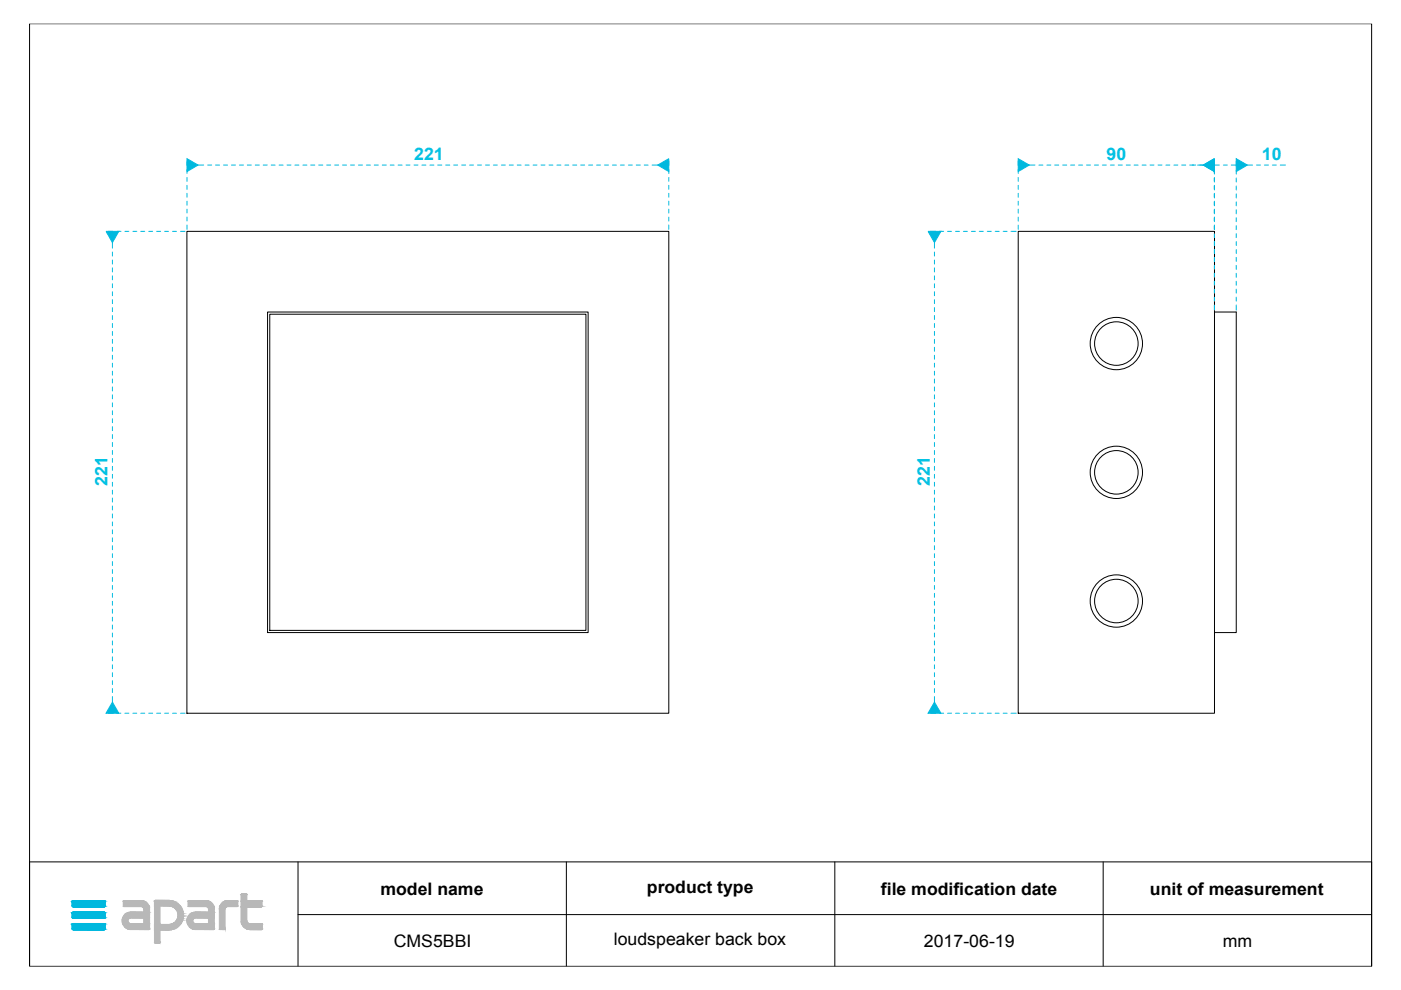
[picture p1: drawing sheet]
<svg xmlns="http://www.w3.org/2000/svg" width="297mm" height="210mm" viewBox="0 0 297 210" stroke-linecap="round" stroke-linejoin="round" font-family="sans-serif">
<defs><g id="words">
<g font-size="3.7" fill="#00c3e4">
<text x="87.8" y="34">221</text>
<text x="234.6" y="34">90</text>
<text x="267.5" y="34">10</text>
<text x="22.8" y="103" transform="rotate(-90 22.8 103)">221</text>
<text x="197.1" y="103" transform="rotate(-90 197.1 103)">221</text>
</g>
<g font-size="3.7">
<text x="80.6" y="189.7">model name</text>
<text x="137.2" y="189.3">product type</text>
<text x="186.8" y="189.7">file modification date</text>
<text x="243.8" y="189.7">unit of measurement</text>
<text x="83.5" y="200.8">CMS5BBI</text>
<text x="130.1" y="200.4">loudspeaker back box</text>
<text x="195.9" y="200.8">2017-06-19</text>
<text x="259.3" y="200.8">mm</text>
</g>
</g></defs>
<g fill="none" stroke="#000" stroke-width=".21">
<path d="M6.3 5h284.5v199.9h-284.5zM39.6 49.1h102.2v102.1h-102.2zM215.9 49.1h41.6v102.1h-41.6zM56.7 66.2h68v67.9h-68zM57.2 66.6h67v67.1h-67zM257.5 66.2h4.6v67.9h-4.6M6.3 182.7h284.5v22.2h-284.5zM63.2 193.9h227.6M63.2 182.7v22.2M120.1 182.7v22.2M177 182.7v22.2M233.9 182.7v22.2"/>
<circle cx="236.7" cy="72.8" r="5.5"/>
<circle cx="236.7" cy="72.8" r="4.6"/>
<circle cx="236.7" cy="100.1" r="5.5"/>
<circle cx="236.7" cy="100.1" r="4.6"/>
<circle cx="236.7" cy="127.4" r="5.5"/>
<circle cx="236.7" cy="127.4" r="4.6"/>
</g>
<g fill="#00b8de" stroke="#00b8de" stroke-width=".21">
<path d="M15.5 191h6.6z"/>
<path d="M15.4 191h6.8z"/>
<path d="M15.5 191h6.7z"/>
<path d="M15.3 191h6.9z"/>
<path d="M15.3 191l7 .1z"/>
<path d="M15.3 191.1h7z"/>
<path d="M15.3 191.1l7.1 .1z"/>
<path d="M15.2 191.2h7.2z"/>
<path d="M15.2 191.2l7.2 .8h-7.2z"/>
<path d="M15.2 191.2h7.2v.8z"/>
<path d="M15.2 192h7.2z"/>
<path d="M15.2 192l7.1 .1z"/>
<path d="M15.3 192.1h7z"/>
<path d="M15.3 192.1l7 .1z"/>
<path d="M15.3 192.2h6.9z"/>
<path d="M15.3 192.2h7z"/>
<path d="M15.4 192.2l6.8 .1z"/>
<path d="M15.4 192.2h6.8z"/>
<path d="M15.4 192.3h6.7z"/>
<path d="M15.4 192.3h6.8z"/>
<path d="M15.5 192.3h6.6z"/>
<path d="M15.5 193.4h6.6z"/>
<path d="M15.4 193.4h6.8z"/>
<path d="M15.5 193.4h6.7z"/>
<path d="M15.3 193.5h6.9z"/>
<path d="M15.4 193.4l6.8 .1z"/>
<path d="M15.3 193.5h7z"/>
<path d="M15.3 193.5l7 .1z"/>
<path d="M15.3 193.6h7.1z"/>
<path d="M15.2 193.6l7.2 .1z"/>
<path d="M15.2 193.7l7.2 .7h-7.2z"/>
<path d="M15.2 193.7h7.2v.7z"/>
<path d="M15.2 194.4l7.2 .1z"/>
<path d="M15.2 194.5h7.1z"/>
<path d="M15.2 194.5h7.2z"/>
<path d="M15.3 194.5l7 .1z"/>
<path d="M15.3 194.5h7z"/>
<path d="M15.3 194.6h7z"/>
<path d="M15.3 194.6h6.9z"/>
<path d="M15.3 194.6l6.9 .1z"/>
<path d="M15.4 194.7h6.8z"/>
<path d="M15.4 194.7h6.7z"/>
<path d="M15.5 194.7h6.6z"/>
<path d="M15.5 195.8h6.6z"/>
<path d="M15.4 195.8h6.8z"/>
<path d="M15.5 195.8h6.7z"/>
<path d="M15.3 195.9h6.9z"/>
<path d="M15.4 195.8l6.8 .1z"/>
<path d="M15.3 195.9h7z"/>
<path d="M15.3 195.9l7 .1z"/>
<path d="M15.3 196h7.1z"/>
<path d="M15.2 196l7.2 .1z"/>
<path d="M15.2 196.1l7.2 .7h-7.2z"/>
<path d="M15.2 196.1h7.2v.7z"/>
<path d="M15.2 196.8l7.2 .1z"/>
<path d="M15.2 196.9h7.1z"/>
<path d="M15.2 196.9h7.2z"/>
<path d="M15.3 196.9l7 .1z"/>
<path d="M15.3 196.9h7z"/>
<path d="M15.3 197h7z"/>
<path d="M15.3 197l6.9 .1z"/>
<path d="M15.3 197.1h6.9z"/>
<path d="M15.4 197.1h6.8z"/>
<path d="M15.4 197.1h6.7z"/>
<path d="M15.5 197.1h6.6z"/>
<path d="M39.6 33.6l2.4 1.4-2.4 1.4z"/>
<path d="M139.4 35l2.4-1.4v2.8z"/>
<path d="M23.8 148.9l1.4 2.3h-2.7z"/>
<path d="M22.5 49.1h2.7l-1.4 2.3z"/>
<path d="M215.9 33.6l2.3 1.4-2.3 1.4z"/>
<path d="M255.1 35l2.4-1.4v2.8z"/>
<path d="M262.1 33.6l2.4 1.4-2.4 1.4z"/>
<path d="M198.1 148.9l1.4 2.3h-2.7z"/>
<path d="M196.8 49.1h2.7l-1.4 2.3z"/>
</g>
<g fill="#b8b8b8" stroke="#b8b8b8" stroke-width=".21">
<path d="M51.2 189.6h1z"/>
<path d="M51.2 189.6h1.1z"/>
<path d="M51.1 189.6h1.2z"/>
<path d="M51.1 189.6l1.2 .1z"/>
<path d="M51.1 189.7h1.2z"/>
<path d="M32.9 190.9h3z"/>
<path d="M32.9 190.9h3.1z"/>
<path d="M32.8 190.9h3.2z"/>
<path d="M32.8 190.9l3.4 .1z"/>
<path d="M48.2 191h2.1z"/>
<path d="M40 191h3.7z"/>
<path d="M26.2 191h3.8z"/>
<path d="M51.1 189.7l1.2 1.3h-1.2z"/>
<path d="M51.1 189.7h1.2v1.3z"/>
<path d="M51.1 191h4.4z"/>
<path d="M39.9 191h3.9z"/>
<path d="M40 191h3.8z"/>
<path d="M32.8 191h3.5z"/>
<path d="M48.1 191h2.2z"/>
<path d="M26.2 191h3.9z"/>
<path d="M48 191h2.4z"/>
<path d="M48.1 191h2.3z"/>
<path d="M39.9 191h4z"/>
<path d="M26.2 191h4z"/>
<path d="M32.8 191h3.6z"/>
<path d="M47.9 191h2.5z"/>
<path d="M39.9 191h4.1z"/>
<path d="M26.2 191h4.1z"/>
<path d="M32.8 191h3.7z"/>
<path d="M39.9 191h4.2z"/>
<path d="M26.2 191h4.2z"/>
<path d="M32.8 191h3.8z"/>
<path d="M51.1 191h4.5z"/>
<path d="M47.8 191h2.6z"/>
<path d="M32.7 191h3.9z"/>
<path d="M47.7 191h2.7z"/>
<path d="M39.9 191h4.3z"/>
<path d="M26.1 191h4.4z"/>
<path d="M47.7 191.1h2.7z"/>
<path d="M47.7 191l2.7 .1z"/>
<path d="M39.9 191l4.4 .1z"/>
<path d="M26.1 191l4.4 .1z"/>
<path d="M51.1 191l4.5 .1z"/>
<path d="M47.6 191.1h2.8z"/>
<path d="M39.9 191.1h4.4z"/>
<path d="M26.1 191.1h4.5z"/>
<path d="M32.7 191l4.2 .1z"/>
<path d="M47.3 191.3l.3-.2 2.8 .2z"/>
<path d="M47.6 191.1h2.8v.2z"/>
<path d="M39.9 191.1l4.7 .2h-4.7z"/>
<path d="M39.9 191.1h4.4l.3 .2z"/>
<path d="M26.1 191.1l4.8 .2h-4.8z"/>
<path d="M26.1 191.1h4.5l.3 .2z"/>
<path d="M32.7 191.1l4.7 .2h-4.7z"/>
<path d="M32.7 191.1h4.2l.5 .2z"/>
<path d="M47 191.5l.3-.2 3.1 .2z"/>
<path d="M47.3 191.3h3.1v.2z"/>
<path d="M39.9 191.3l5 .2h-5z"/>
<path d="M39.9 191.3h4.7l.3 .2z"/>
<path d="M26.1 191.3l5.1 .2h-5.1z"/>
<path d="M26.1 191.3h4.8l.3 .2z"/>
<path d="M32.7 191.3l5.1 .3h-5.1z"/>
<path d="M32.7 191.3h4.7l.4 .3z"/>
<path d="M47 191.5l3.4 .2h-3.6z"/>
<path d="M47 191.5h3.4v.2z"/>
<path d="M39.9 191.5l5.2 .2h-5.2z"/>
<path d="M39.9 191.5h5l.2 .2z"/>
<path d="M26.1 191.5l5.3 .2h-5.3z"/>
<path d="M26.1 191.5h5.1l.2 .2z"/>
<path d="M32.7 191.6l5.4 .4h-5.4z"/>
<path d="M32.7 191.6h5.1l.3 .4z"/>
<path d="M46.8 191.7l3.6 .3h-3.7z"/>
<path d="M46.8 191.7h3.6v.3z"/>
<path d="M39.9 191.7l5.4 .3h-5.4z"/>
<path d="M39.9 191.7h5.2l.2 .3z"/>
<path d="M26.1 191.7l5.5 .3h-5.5z"/>
<path d="M26.1 191.7h5.3l.2 .3z"/>
<path d="M46.7 192l3.7 .1z"/>
<path d="M39.9 192l5.4 .1z"/>
<path d="M26.1 192l5.5 .1z"/>
<path d="M46.6 192.1h3.8z"/>
<path d="M26.1 192.1h5.5z"/>
<path d="M39.9 192.1h5.4z"/>
<path d="M32.7 192l5.6 .1h-5.6z"/>
<path d="M32.7 192h5.4l.2 .1z"/>
<path d="M51.1 191.1l4.5 1h-4.5z"/>
<path d="M51.1 191.1h4.5v1z"/>
<path d="M51.1 192.1h4.5z"/>
<path d="M39.9 192.1l5.4 .1z"/>
<path d="M46.6 192.1l3.8 .1z"/>
<path d="M26.2 192.1l5.4 .1z"/>
<path d="M51.1 192.1l4.5 .1z"/>
<path d="M39.9 192.2h5.4z"/>
<path d="M35.9 192.1l2.4 .1z"/>
<path d="M46.6 192.2h3.8z"/>
<path d="M26.2 192.2h5.4z"/>
<path d="M51.1 192.2h4.4z"/>
<path d="M51.1 192.2h4.5z"/>
<path d="M46.6 192.2h3.7z"/>
<path d="M40 192.2h5.3z"/>
<path d="M46.6 192.2h1.5z"/>
<path d="M46.6 192.2h1.6z"/>
<path d="M43.7 192.2h1.7z"/>
<path d="M30 192.2h1.6z"/>
<path d="M51.1 192.2h4.3z"/>
<path d="M46.6 192.2l1.4 .1z"/>
<path d="M43.8 192.2l1.6 .1z"/>
<path d="M30.1 192.2l1.5 .1z"/>
<path d="M36.3 192.2l2.1 .1h-1.8z"/>
<path d="M36.3 192.2h2l.1 .1z"/>
<path d="M46.6 192.3h1.3z"/>
<path d="M46.6 192.3h1.4z"/>
<path d="M43.9 192.3h1.5z"/>
<path d="M30.2 192.3h1.4z"/>
<path d="M46.5 192.3l1.4 .1z"/>
<path d="M46.5 192.3h1.4z"/>
<path d="M44 192.3l1.4 .1z"/>
<path d="M30.3 192.3l1.4 .1z"/>
<path d="M36.6 192.3l1.8 .1z"/>
<path d="M46.5 192.4h1.4z"/>
<path d="M44 192.4h1.4z"/>
<path d="M30.3 192.4h1.4z"/>
<path d="M36.8 192.4l1.7 .1h-1.6z"/>
<path d="M36.8 192.4h1.6l.1 .1z"/>
<path d="M46.5 192.4l1.3 .1z"/>
<path d="M44.1 192.4l1.3 .1z"/>
<path d="M30.3 192.4l1.4 .1z"/>
<path d="M46.5 192.5l1.3 .1z"/>
<path d="M46.5 192.5h1.3z"/>
<path d="M44.1 192.5l1.3 .1z"/>
<path d="M30.4 192.5l1.3 .1z"/>
<path d="M46.5 192.6l1.2 .1z"/>
<path d="M46.5 192.6h1.3z"/>
<path d="M44.2 192.6l1.2 .1z"/>
<path d="M30.4 192.6l1.3 .1z"/>
<path d="M46.5 192.7h1.2z"/>
<path d="M44.2 192.7h1.2z"/>
<path d="M30.5 192.7h1.2z"/>
<path d="M36.9 192.5l1.7 .2h-1.4z"/>
<path d="M36.9 192.5h1.6l.1 .2z"/>
<path d="M37.2 192.7l1.5 .1z"/>
<path d="M37.3 192.8l1.4 .2h-1.3z"/>
<path d="M37.3 192.8h1.4v.2z"/>
<path d="M37.4 193l1.4 .3h-1.2z"/>
<path d="M37.4 193h1.3l.1 .3z"/>
<path d="M37.6 193.3h1.2z"/>
<path d="M44.2 192.7l1.2 .7h-1.2z"/>
<path d="M44.2 192.7h1.2v.7z"/>
<path d="M30.5 192.7l1.2 .7h-1.2z"/>
<path d="M30.5 192.7h1.2v.7z"/>
<path d="M41 193.5h4.4z"/>
<path d="M41.3 193.4l4.1 .1z"/>
<path d="M27.2 193.5h4.5z"/>
<path d="M27.6 193.4l4.1 .1z"/>
<path d="M40.7 193.6h4.7z"/>
<path d="M41 193.5l4.4 .1z"/>
<path d="M26.9 193.6h4.8z"/>
<path d="M27.2 193.5l4.5 .1z"/>
<path d="M37.6 193.3l1.3 .4h-1.2z"/>
<path d="M37.6 193.3h1.2l.1 .4z"/>
<path d="M40.4 193.7l.3-.1 4.7 .1z"/>
<path d="M40.7 193.6h4.7v.1z"/>
<path d="M26.6 193.7l.3-.1 4.8 .1z"/>
<path d="M26.9 193.6h4.8v.1z"/>
<path d="M37.7 193.7l1.2 .1z"/>
<path d="M40.1 194l.3-.3 5 .3z"/>
<path d="M40.4 193.7h5v.3z"/>
<path d="M26.4 194l.2-.3 5.1 .3z"/>
<path d="M26.6 193.7h5.1v.3z"/>
<path d="M37.7 193.8l1.2 .2h-1.2z"/>
<path d="M37.7 193.8h1.2v.2z"/>
<path d="M40.1 194l5.3 .3h-5.5z"/>
<path d="M40.1 194h5.3v.3z"/>
<path d="M26.4 194l5.3 .3h-5.5z"/>
<path d="M26.4 194h5.3v.3z"/>
<path d="M37.7 194l1.2 .3h-1.2z"/>
<path d="M37.7 194h1.2v.3z"/>
<path d="M37.7 194.3l1.2 .1z"/>
<path d="M37.7 194.3h1.2z"/>
<path d="M39.9 194.3l5.5 .3h-5.6z"/>
<path d="M39.9 194.3h5.5v.3z"/>
<path d="M26.2 194.3l5.5 .3h-5.7z"/>
<path d="M26.2 194.3h5.5v.3z"/>
<path d="M39.8 194.6h5.6z"/>
<path d="M26 194.6h5.7z"/>
<path d="M39.7 194.6l1.6 .1z"/>
<path d="M39.7 194.6h1.7z"/>
<path d="M26 194.6l1.5 .1z"/>
<path d="M26 194.6h1.6z"/>
<path d="M39.7 194.7h1.5z"/>
<path d="M39.7 194.7h1.6z"/>
<path d="M26 194.7h1.4z"/>
<path d="M26 194.7h1.5z"/>
<path d="M37.7 194.4l1.1 .4h-1.2z"/>
<path d="M37.7 194.4h1.2l-.1 .4z"/>
<path d="M39.7 194.7l1.4 .1z"/>
<path d="M26 194.7l1.3 .1z"/>
<path d="M37.6 194.8h1.2z"/>
<path d="M39.7 194.8l1.3 .1z"/>
<path d="M39.7 194.8h1.4z"/>
<path d="M26 194.8l1.2 .1z"/>
<path d="M26 194.8h1.3z"/>
<path d="M39.7 194.9h1.3z"/>
<path d="M25.9 194.9h1.3z"/>
<path d="M39.6 194.9l1.3 .1z"/>
<path d="M39.6 194.9h1.4z"/>
<path d="M25.9 194.9l1.3 .1z"/>
<path d="M39.6 195l1.3 .1z"/>
<path d="M39.6 195h1.3z"/>
<path d="M25.9 195l1.2 .1z"/>
<path d="M25.9 195h1.3z"/>
<path d="M37.6 194.8l1.1 .3h-1.3z"/>
<path d="M37.6 194.8h1.2l-.1 .3z"/>
<path d="M39.6 195.1l1.3 .1h-1.3z"/>
<path d="M39.6 195.1h1.3z"/>
<path d="M25.9 195.1l1.2 .1h-1.2z"/>
<path d="M25.9 195.1h1.2z"/>
<path d="M39.6 195.2h1.3z"/>
<path d="M25.9 195.2h1.2z"/>
<path d="M51.1 192.2l1.2 3.1h-1.2z"/>
<path d="M51.1 192.2h1.2v3.1z"/>
<path d="M51.1 195.3h1.2z"/>
<path d="M37.4 195.1l1.3 .2h-1.4z"/>
<path d="M37.4 195.1h1.3v.2z"/>
<path d="M39.6 195.2l1.3 .1z"/>
<path d="M25.9 195.2l1.2 .1z"/>
<path d="M51.1 195.3l1.2 .1z"/>
<path d="M37.3 195.3l1.3 .1h-1.4z"/>
<path d="M37.3 195.3h1.4z"/>
<path d="M39.6 195.3l1.3 .1z"/>
<path d="M25.9 195.3l1.2 .1z"/>
<path d="M51.1 195.4l1.3 .1z"/>
<path d="M39.6 195.4l1.3 .1z"/>
<path d="M25.9 195.4l1.3 .1z"/>
<path d="M51.1 195.5h1.3z"/>
<path d="M39.6 195.5l1.4 .1z"/>
<path d="M25.9 195.5l1.3 .1z"/>
<path d="M39.6 195.6h1.4z"/>
<path d="M25.9 195.6h1.3z"/>
<path d="M36.9 195.6l.3-.2 1.3 .2z"/>
<path d="M37.2 195.4h1.4l-.1 .2z"/>
<path d="M51.1 195.5l1.4 .1z"/>
<path d="M51.1 195.6h1.4z"/>
<path d="M39.7 195.6l1.4 .1z"/>
<path d="M25.9 195.6l1.4 .1z"/>
<path d="M51.1 195.6l1.4 .1z"/>
<path d="M36.8 195.7h1.6z"/>
<path d="M36.9 195.6h1.6z"/>
<path d="M51.2 195.7h1.4z"/>
<path d="M39.7 195.7l1.5 .1z"/>
<path d="M26 195.7l1.4 .1z"/>
<path d="M51.2 195.7l1.5 .1z"/>
<path d="M39.7 195.8h1.6z"/>
<path d="M26 195.8h1.5z"/>
<path d="M36.6 195.8h1.8z"/>
<path d="M51.2 195.8h1.6z"/>
<path d="M51.2 195.8h1.7z"/>
<path d="M51.2 195.8h4.3z"/>
<path d="M44.2 194.6l1.2 1.2h-1.2z"/>
<path d="M44.2 194.6h1.2v1.2z"/>
<path d="M39.7 195.8h1.7z"/>
<path d="M30.5 194.6l1.2 1.2h-1.2z"/>
<path d="M30.5 194.6h1.2v1.2z"/>
<path d="M26 195.8h1.6z"/>
<path d="M51.2 195.8h4.4z"/>
<path d="M51.2 195.8l4.4 .1z"/>
<path d="M51.2 195.9h4.4z"/>
<path d="M39.7 195.8l5.7 .1z"/>
<path d="M26 195.8l5.7 .1z"/>
<path d="M36.3 195.9l.3-.1 1.7 .1z"/>
<path d="M36.6 195.8h1.8l-.1 .1z"/>
<path d="M35.9 196h2.4z"/>
<path d="M36.3 195.9h2z"/>
<path d="M32.7 192.1l1.2 3.9h-1.2z"/>
<path d="M32.7 192.1h1.2v3.9z"/>
<path d="M32.7 196l5.4 .1h-5.4z"/>
<path d="M32.7 196h5.6l-.2 .1z"/>
<path d="M39.8 195.9l5.6 .3h-5.5z"/>
<path d="M39.8 195.9h5.6v.3z"/>
<path d="M26 195.9l5.7 .3h-5.5z"/>
<path d="M26 195.9h5.7v.3z"/>
<path d="M51.2 195.9l4.4 .4h-4.2z"/>
<path d="M51.2 195.9h4.4v.4z"/>
<path d="M32.7 196.1l5.1 .4h-5.1z"/>
<path d="M32.7 196.1h5.4l-.3 .4z"/>
<path d="M39.9 196.2l5.5 .3h-5.3z"/>
<path d="M39.9 196.2h5.5v.3z"/>
<path d="M26.2 196.2l5.5 .3h-5.3z"/>
<path d="M26.2 196.2h5.5v.3z"/>
<path d="M51.4 196.3l4.2 .2h-4z"/>
<path d="M51.4 196.3h4.2v.2z"/>
<path d="M40.1 196.5l5.3 .2h-5z"/>
<path d="M40.1 196.5h5.3v.2z"/>
<path d="M26.4 196.5l5.3 .2h-5.1z"/>
<path d="M26.4 196.5h5.3v.2z"/>
<path d="M32.7 196.5l4.7 .3h-4.7z"/>
<path d="M32.7 196.5h5.1l-.4 .3z"/>
<path d="M51.6 196.5l4 .3h-3.7z"/>
<path d="M51.6 196.5h4v.3z"/>
<path d="M40.4 196.7l5 .2h-4.7z"/>
<path d="M40.4 196.7h5v.2z"/>
<path d="M26.6 196.7l5.1 .2h-4.8z"/>
<path d="M26.6 196.7h5.1v.2z"/>
<path d="M51.9 196.8l3.7 .1h-3.4z"/>
<path d="M51.9 196.8h3.7v.1z"/>
<path d="M46.5 192.7l1.2 4.3h-1.2z"/>
<path d="M46.5 192.7h1.2v4.3z"/>
<path d="M40.7 196.9l4.7 .1z"/>
<path d="M26.9 196.9l4.8 .1z"/>
<path d="M52.2 196.9l3.4 .1z"/>
<path d="M32.7 196.8l4.2 .2h-4.2z"/>
<path d="M32.7 196.8h4.7l-.5 .2z"/>
<path d="M46.5 197h1.2z"/>
<path d="M40.8 197h4.6z"/>
<path d="M27.1 197h4.6z"/>
<path d="M52.3 197h3.3z"/>
<path d="M40.9 197h4.5z"/>
<path d="M27.2 197h4.5z"/>
<path d="M52.4 197h3.2z"/>
<path d="M41 197h4.4z"/>
<path d="M52.5 197h3.1z"/>
<path d="M52.5 197l3.1 .1z"/>
<path d="M46.5 197l1.2 .1z"/>
<path d="M46.5 197.1h1.2z"/>
<path d="M41.1 197l4.3 .1z"/>
<path d="M27.3 197l4.4 .1z"/>
<path d="M27.3 197h4.4z"/>
<path d="M52.6 197.1h3z"/>
<path d="M41.2 197.1h4.2z"/>
<path d="M27.4 197.1h4.2z"/>
<path d="M27.4 197.1h4.3z"/>
<path d="M46.6 197.1h1.1z"/>
<path d="M46.6 197.1h1z"/>
<path d="M27.5 197.1h4.1z"/>
<path d="M41.3 197.1h4z"/>
<path d="M41.3 197.1h4.1z"/>
<path d="M27.6 197.1h4z"/>
<path d="M52.7 197.1h2.8z"/>
<path d="M52.7 197.1h2.9z"/>
<path d="M52.8 197.1h2.7z"/>
<path d="M52.9 197.1h2.6z"/>
<path d="M32.7 197l3.7 .1h-3.7z"/>
<path d="M32.7 197h4.2l-.5 .1z"/>
<path d="M32.7 197.1l3.2 .1z"/>
<path d="M32.7 197.1h3.7z"/>
<path d="M32.7 197.2l1.2 2.6h-1.2z"/>
<path d="M32.7 197.2h1.2v2.6z"/>
<path d="M32.7 199.8h1.2z"/>
<path d="M32.8 199.8h1.1z"/>
<path d="M32.8 199.8l1.1 .1z"/>
<path d="M32.8 199.9h1.1z"/>
<path d="M32.8 199.9h1z"/>
<path d="M32.9 199.9h.9z"/>
</g>
<g fill="none" stroke="#00b8de" stroke-width=".21">
<path d="M39.6 34.2v.9M39.6 35.9v.9M39.6 37.6v.8M39.6 39.3v.8M42 35h1.2M44 35h.9M45.7 35h.8M47.4 35h.8M49.1 35h.8M50.8 35h.8M52.4 35h.9M54.1 35h.9"/>
<path d="M55.8 35h.8M57.5 35h.8M59.2 35h.8M60.9 35h.8M62.5 35h.9M64.2 35h.9M65.9 35h.8M67.6 35h.8M69.3 35h.8M71 35h.8M72.6 35h.9M74.3 35h.9"/>
<path d="M76 35h.8M77.7 35h.8M79.4 35h.8M81 35h.9M82.7 35h.9M84.4 35h.9M86.1 35h.8M87.8 35h.8M89.5 35h.8M91.1 35h.9M92.8 35h.9M94.5 35h.9"/>
<path d="M96.2 35h.8M97.9 35h.8M99.6 35h.8M101.2 35h.9M102.9 35h.9M104.6 35h.9M106.3 35h.8M108 35h.8M109.7 35h.8M111.3 35h.9M113 35h.9M114.7 35h.9"/>
<path d="M116.4 35h.8M118.1 35h.8M119.8 35h.8M121.4 35h.9M123.1 35h.9M124.8 35h.8M126.5 35h.8M128.2 35h.8M129.9 35h.8M131.5 35h.9M133.2 35h.9M134.9 35h.8"/>
<path d="M136.6 35h.8M138.3 35h1.1M141.8 34.2v.9M141.8 35.9v.9M141.8 37.6v.8M141.8 39.3v.8M215.9 34.2v.9M215.9 35.9v.9M215.9 37.6v.8M215.9 39.3v.8M218.2 35h1.2M220.3 35h.8"/>
<path d="M222 35h.8M223.6 35h.9M225.3 35h.9M227 35h.8M228.7 35h.8M230.4 35h.8M232.1 35h.8M233.7 35h.9M235.4 35h.9M237.1 35h.8M238.8 35h.8M240.5 35h.8"/>
<path d="M242.1 35h.9M243.8 35h.9M245.5 35h.9M247.2 35h.8M248.9 35h.8M250.6 35h.8M252.2 35h1.3M253.9 35h1.2M257.5 35h1M257.5 34.2v1M257.5 35.9v1M257.5 37.6v1"/>
<path d="M257.5 39.3v1M259.4 35h.8M261.1 35h1M262.1 34.2v1M262.1 36.1v.8M262.1 37.7v.9M262.1 39.4v.9M264.5 35h1.1M266.4 35h.8M268.1 35h.8M269.8 35h.8M271.4 35h1.1"/>
<path d="M23 49.1h1M23.8 51.4v1.2M23.8 53.4v.9M23.8 55.1v.9M23.8 56.8v.8M23.8 58.5v.8M24.8 49.1h.8M26.5 49.1h.8M28.2 49.1h.8M29.8 49.1h.9M31.5 49.1h.9M33.2 49.1h.9"/>
<path d="M34.9 49.1h.8M36.6 49.1h.8M38.3 49.1h.9M39.6 41v.8M39.6 42.7v.8M39.6 44.4v.8M39.6 46v.9M39.6 47.7v.9M141.8 41v.8M141.8 42.7v.8M141.8 44.4v.8M141.8 46v.9"/>
<path d="M141.8 47.7v.9M197.3 49.1h1.1M198.1 51.4v1.2M198.1 53.4v.9M198.1 55.1v.9M198.1 56.8v.8M198.1 58.5v.8M199.2 49.1h.9M200.9 49.1h.8M202.6 49.1h.8M204.3 49.1h.8M206 49.1h.8"/>
<path d="M207.6 49.1h.9M209.3 49.1h.9M211 49.1h.8M212.7 49.1h.8M214.4 49.1h1.1M215.9 41v.8M215.9 42.7v.8M215.9 44.4v.8M215.9 46v.9M215.9 47.7v.9M257.5 41v1M257.5 42.7v.9"/>
<path d="M257.5 44.4v.9M257.5 46v1M257.5 47.7v1M257.5 49.5v.9M257.5 51.2v.9M257.5 52.9v.9M257.5 54.6v.8M257.5 56.3v.8M257.5 57.9v.9M257.5 59.6v.9M262.1 41.1v.9M262.1 42.8v.8"/>
<path d="M262.1 44.5v.8M262.1 46.2v.8M262.1 47.8v.9M262.1 49.5v.9M262.1 51.2v.9M262.1 52.9v.9M262.1 54.6v.8M262.1 56.3v.8M262.1 57.9v.9M262.1 59.6v.9M23.8 60.2v.8M23.8 61.9v.8"/>
<path d="M23.8 63.5v.9M23.8 65.2v.9M23.8 66.9v.8M23.8 68.6v.8M23.8 70.3v.8M23.8 72v.8M23.8 73.6v.9M23.8 75.3v.9M23.8 77v.8M23.8 78.7v.8M198.1 60.2v.8M198.1 61.9v.8"/>
<path d="M198.1 63.5v.9M198.1 65.2v.9M198.1 66.9v.8M198.1 68.6v.8M198.1 70.3v.8M198.1 72v.8M198.1 73.6v.9M198.1 75.3v.9M198.1 77v.8M198.1 78.7v.8M257.5 61.3v.9M257.5 63v.8"/>
<path d="M257.5 64.7v1.1M262.1 61.3v.9M262.1 63v.8M262.1 64.7v1.1M23.8 80.4v.8M23.8 82.1v.8M23.8 83.7v.9M23.8 85.4v.9M23.8 87.1v.8M23.8 88.8v.8M23.8 90.5v.8M23.8 92.1v.9"/>
<path d="M23.8 93.8v.9M23.8 95.5v.9M23.8 97.2v.8M23.8 98.9v.8M198.1 80.4v.8M198.1 82.1v.8M198.1 83.7v.9M198.1 85.4v.9M198.1 87.1v.8M198.1 88.8v.8M198.1 90.5v.8M198.1 92.1v.9"/>
<path d="M198.1 93.8v.9M198.1 95.5v.9M198.1 97.2v.8M198.1 98.9v.8M23.8 100.6v.8M23.8 102.2v.9M23.8 103.9v.9M23.8 105.6v.9M23.8 107.3v.8M23.8 109v.8M23.8 110.7v.8M23.8 112.3v.9"/>
<path d="M23.8 114v.9M23.8 115.7v.9M23.8 117.4v.8M23.8 119.1v.8M198.1 100.6v.8M198.1 102.2v.9M198.1 103.9v.9M198.1 105.6v.9M198.1 107.3v.8M198.1 109v.8M198.1 110.7v.8M198.1 112.3v.9"/>
<path d="M198.1 114v.9M198.1 115.7v.9M198.1 117.4v.8M198.1 119.1v.8M23.8 120.8v.8M23.8 122.4v.9M23.8 124.1v.9M23.8 125.8v.8M23.8 127.5v.8M23.8 129.2v.8M23.8 130.9v.8M23.8 132.5v.9"/>
<path d="M23.8 134.2v.9M23.8 135.9v.8M23.8 137.6v.8M23.8 139.3v.8M198.1 120.8v.8M198.1 122.4v.9M198.1 124.1v.9M198.1 125.8v.8M198.1 127.5v.8M198.1 129.2v.8M198.1 130.9v.8M198.1 132.5v.9"/>
<path d="M198.1 134.2v.9M198.1 135.9v.8M198.1 137.6v.8M198.1 139.3v.8M23 151.2h1M23.8 141v.8M23.8 142.6v.9M23.8 144.3v.8M23.8 146v.8M23.8 147.7v1.2M24.8 151.2h.8M26.5 151.2h.8"/>
<path d="M28.2 151.2h.8M29.8 151.2h.9M31.5 151.2h.9M33.2 151.2h.9M34.9 151.2h.8M36.6 151.2h.8M38.3 151.2h.9M197.3 151.2h1.1M198.1 141v.8M198.1 142.6v.9M198.1 144.3v.8M198.1 146v.8"/>
<path d="M198.1 147.7v1.2M199.2 151.2h.9M200.9 151.2h.8M202.6 151.2h.8M204.3 151.2h.8M206 151.2h.8M207.6 151.2h.9M209.3 151.2h.9M211 151.2h.8M212.7 151.2h.8M214.4 151.2h1.1"/>
</g>
<use href="#words"/>
</svg>
